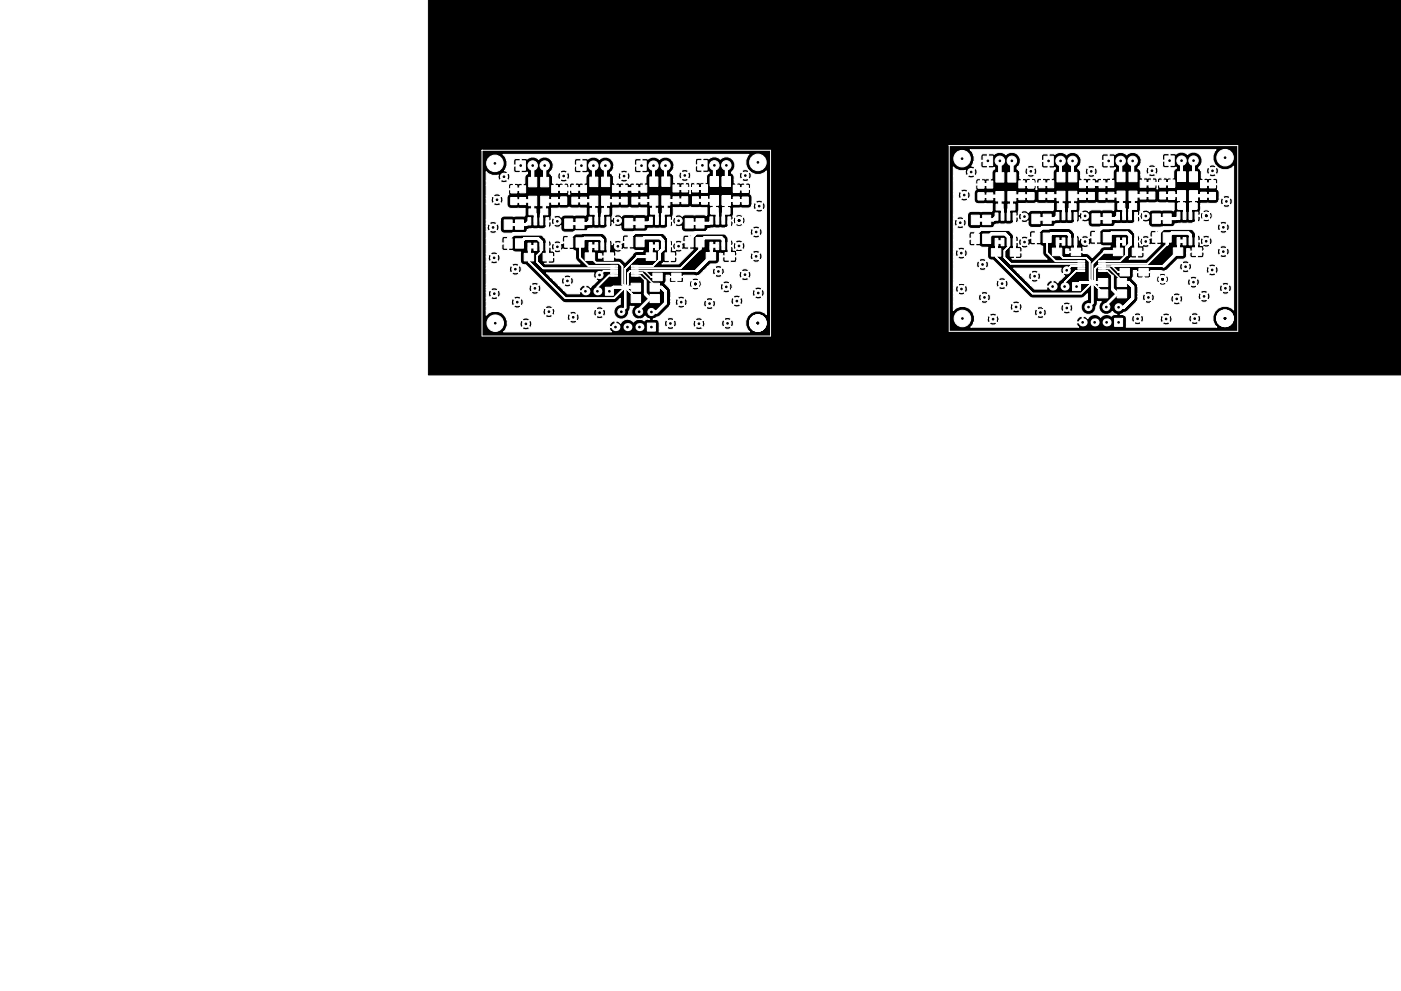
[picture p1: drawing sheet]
<svg xmlns="http://www.w3.org/2000/svg" width="297mm" height="210mm" viewBox="0 0 297 210" stroke-linecap="round" stroke-linejoin="round" font-family="sans-serif">
<path d="M90.8 -.1h206.3v79.6h-206.3z" fill="#000" stroke="#000" stroke-width=".21"/>
<path d="M102.2 31.9h61.2v39.4h-61.2zM201.3 30.9h61.1v39.4h-61.1z" fill="none" stroke="#fff" stroke-width=".21"/>
<path d="M227.4 59.9h1.7v1.7h-1.7z" fill="#fff" stroke="#fff" stroke-width=".21"/>
<g fill="#fff">
<circle cx="225.7" cy="60.8" r=".85"/>
<circle cx="223.2" cy="60.8" r=".85"/>
</g>
<path d="M236.3 67.5h1.7v1.7h-1.7z" fill="#fff" stroke="#fff" stroke-width=".21"/>
<g fill="#fff">
<circle cx="234.6" cy="68.4" r=".85"/>
<circle cx="232.1" cy="68.4" r=".85"/>
<circle cx="229.5" cy="68.4" r=".85"/>
</g>
<g fill="#fff" stroke="#fff" stroke-width=".21">
<path d="M211.2 43.3h1.5v1.3h-1.5z"/>
<path d="M213.7 43.3h1.5v1.3h-1.5z"/>
<path d="M224.2 43.2h1.5v1.3h-1.5z"/>
<path d="M226.7 43.2h1.5v1.3h-1.5z"/>
<path d="M220.3 40.8h1.2v1.5h-1.2z"/>
<path d="M220.3 38.3h1.2v1.5h-1.2z"/>
<path d="M222.2 40.8h1.2v1.5h-1.2z"/>
<path d="M222.2 38.3h1.2v1.5h-1.2z"/>
<path d="M243.6 40.7h1.3v1.5h-1.3z"/>
<path d="M243.6 38.2h1.3v1.5h-1.3z"/>
<path d="M241.7 40.7h1.3v1.5h-1.3z"/>
<path d="M241.7 38.2h1.3v1.5h-1.3z"/>
<path d="M237 43.2h1.5v1.2h-1.5z"/>
<path d="M239.5 43.2h1.5v1.2h-1.5z"/>
<path d="M233 40.8h1.3v1.5h-1.3z"/>
<path d="M233 38.3h1.3v1.5h-1.3z"/>
<path d="M234.9 40.8h1.3v1.5h-1.3z"/>
<path d="M234.9 38.3h1.3v1.5h-1.3z"/>
<path d="M256.4 40.8h1.3v1.5h-1.3z"/>
<path d="M256.4 38.3h1.3v1.5h-1.3z"/>
<path d="M254.5 40.8h1.3v1.5h-1.3z"/>
<path d="M254.5 38.3h1.3v1.5h-1.3z"/>
<path d="M249.8 43.1h1.5v1.3h-1.5z"/>
<path d="M252.3 43.1h1.5v1.3h-1.5z"/>
<path d="M245.9 40.7h1.2v1.5h-1.2z"/>
<path d="M245.9 38.2h1.2v1.5h-1.2z"/>
<path d="M247.8 40.8h1.2v1.5h-1.2z"/>
<path d="M247.8 38.3h1.2v1.5h-1.2z"/>
<path d="M208.5 33.1h2v2h-2z"/>
<path d="M221.3 33.1h2v2h-2z"/>
<path d="M234.1 33.1h2v2h-2z"/>
<path d="M247 33.1h2v2h-2z"/>
<path d="M236.1 52.6h2v1.6h-2z"/>
<path d="M240.1 52.6h2v1.6h-2z"/>
<path d="M205.9 45.7h1.7v2h-1.7z"/>
<path d="M205.9 49.7h1.7v2h-1.7z"/>
<path d="M218.8 45.4h1.7v2h-1.7z"/>
<path d="M218.8 49.4h1.7v2h-1.7z"/>
<path d="M211 45.2h.6v1.5h-.6z"/>
<path d="M212.3 45.2h.6v1.5h-.6z"/>
<path d="M213.5 45.2h.6v1.5h-.6z"/>
<path d="M214.8 45.2h.6v1.5h-.6z"/>
<path d="M214.8 50.6h.6v1.5h-.6z"/>
<path d="M213.5 50.6h.6v1.5h-.6z"/>
<path d="M212.3 50.6h.6v1.5h-.6z"/>
<path d="M211 50.6h.6v1.5h-.6z"/>
<path d="M223.9 45.1h.6v1.5h-.6z"/>
<path d="M225.2 45.1h.6v1.5h-.6z"/>
<path d="M226.5 45.1h.6v1.5h-.6z"/>
<path d="M227.7 45.1h.6v1.5h-.6z"/>
<path d="M227.7 50.5h.6v1.5h-.6z"/>
<path d="M226.5 50.5h.6v1.5h-.6z"/>
<path d="M225.2 50.5h.6v1.5h-.6z"/>
<path d="M223.9 50.5h.6v1.5h-.6z"/>
<path d="M236.9 59.1h2v1.7h-2z"/>
<path d="M232.9 59.1h2v1.7h-2z"/>
<path d="M236.9 61.5h2v1.7h-2z"/>
<path d="M232.9 61.5h2v1.7h-2z"/>
<path d="M231.5 45.3h1.7v2h-1.7z"/>
<path d="M231.5 49.3h1.7v2h-1.7z"/>
<path d="M244.3 45.4h1.7v2h-1.7z"/>
<path d="M244.3 49.4h1.7v2h-1.7z"/>
<path d="M208.3 45.7h1.7v2h-1.7z"/>
<path d="M208.3 49.7h1.7v2h-1.7z"/>
<path d="M221.2 45.4h1.7v2h-1.7z"/>
<path d="M221.2 49.4h1.7v2h-1.7z"/>
<path d="M233.9 45.3h1.7v2h-1.7z"/>
<path d="M233.9 49.3h1.7v2h-1.7z"/>
<path d="M246.6 45.4h1.7v2h-1.7z"/>
<path d="M246.6 49.4h1.7v2h-1.7z"/>
<path d="M213.7 36.6h1.7v2h-1.7z"/>
<path d="M213.7 40.6h1.7v2h-1.7z"/>
<path d="M211.1 36.6h1.7v2h-1.7z"/>
<path d="M211.1 40.6h1.7v2h-1.7z"/>
<path d="M226.6 36.6h1.7v2h-1.7z"/>
<path d="M226.6 40.6h1.7v2h-1.7z"/>
<path d="M224.1 36.6h1.7v2h-1.7z"/>
<path d="M224.1 40.6h1.7v2h-1.7z"/>
<path d="M239.4 36.5h1.7v2h-1.7z"/>
<path d="M239.4 40.5h1.7v2h-1.7z"/>
<path d="M252.2 36.5h1.7v2h-1.7z"/>
<path d="M252.2 40.5h1.7v2h-1.7z"/>
<path d="M249.7 36.5h1.7v2h-1.7z"/>
<path d="M249.7 40.5h1.7v2h-1.7z"/>
<path d="M236.8 36.5h1.7v2h-1.7z"/>
<path d="M236.8 40.5h1.7v2h-1.7z"/>
<path d="M249.6 45h.6v1.6h-.6z"/>
<path d="M250.8 45h.6v1.6h-.6z"/>
<path d="M252.1 45h.6v1.6h-.6z"/>
<path d="M253.4 45h.6v1.6h-.6z"/>
<path d="M253.4 50.4h.6v1.6h-.6z"/>
<path d="M252.1 50.4h.6v1.6h-.6z"/>
<path d="M250.8 50.4h.6v1.6h-.6z"/>
<path d="M249.6 50.4h.6v1.6h-.6z"/>
<path d="M236.8 45.1h.6v1.5h-.6z"/>
<path d="M238 45.1h.6v1.5h-.6z"/>
<path d="M239.3 45.1h.6v1.5h-.6z"/>
<path d="M240.6 45.1h.6v1.5h-.6z"/>
<path d="M240.6 50.5h.6v1.5h-.6z"/>
<path d="M239.3 50.5h.6v1.5h-.6z"/>
<path d="M238 50.5h.6v1.5h-.6z"/>
<path d="M236.8 50.5h.6v1.5h-.6z"/>
<path d="M217.9 40.8h1.3v1.5h-1.3z"/>
<path d="M217.9 38.3h1.3v1.5h-1.3z"/>
<path d="M210.2 52.8h2v1.6h-2z"/>
<path d="M214.2 52.8h2v1.6h-2z"/>
<path d="M223.1 52.6h2v1.6h-2z"/>
<path d="M227.1 52.6h2v1.6h-2z"/>
<path d="M228.9 40.8h1.2v1.5h-1.2z"/>
<path d="M228.9 38.3h1.2v1.5h-1.2z"/>
<path d="M209.2 40.9h1.3v1.5h-1.3z"/>
<path d="M209.2 38.4h1.3v1.5h-1.3z"/>
<path d="M207.4 40.9h1.2v1.5h-1.2z"/>
<path d="M207.4 38.4h1.2v1.5h-1.2z"/>
<path d="M216 40.9h1.3v1.5h-1.3z"/>
<path d="M216 38.4h1.3v1.5h-1.3z"/>
<path d="M230.8 40.8h1.2v1.5h-1.2z"/>
<path d="M230.8 38.3h1.2v1.5h-1.2z"/>
<path d="M248.8 52.6h2v1.6h-2z"/>
<path d="M252.8 52.6h2v1.6h-2z"/>
<path d="M241.5 56.9h2v1.6h-2z"/>
<path d="M237.5 56.9h2v1.6h-2z"/>
<path d="M228.5 57.3h1.5v.3h-1.5z"/>
<path d="M228.5 56.8h1.5v.3h-1.5z"/>
<path d="M228.5 56.3h1.5v.3h-1.5z"/>
<path d="M228.5 55.8h1.5v.3h-1.5z"/>
<path d="M228.5 55.3h1.5v.3h-1.5z"/>
<path d="M232.9 55.3h1.5v.3h-1.5z"/>
<path d="M232.9 55.8h1.5v.3h-1.5z"/>
<path d="M232.9 56.3h1.5v.3h-1.5z"/>
<path d="M232.9 56.8h1.5v.3h-1.5z"/>
<path d="M232.9 57.3h1.5v.3h-1.5z"/>
<path d="M129.5 58.3h1.4v.3h-1.4z"/>
<path d="M129.5 57.8h1.4v.3h-1.4z"/>
<path d="M129.5 57.3h1.4v.3h-1.4z"/>
<path d="M129.5 56.8h1.4v.3h-1.4z"/>
<path d="M129.5 56.3h1.4v.3h-1.4z"/>
<path d="M133.9 56.3h1.4v.3h-1.4z"/>
<path d="M133.9 56.8h1.4v.3h-1.4z"/>
<path d="M133.9 57.3h1.4v.3h-1.4z"/>
<path d="M133.9 57.8h1.4v.3h-1.4z"/>
<path d="M133.9 58.3h1.4v.3h-1.4z"/>
<path d="M142.4 57.9h2v1.6h-2z"/>
<path d="M138.4 57.9h2v1.6h-2z"/>
<path d="M150.7 44.1h1.5v1.3h-1.5z"/>
<path d="M153.2 44.1h1.5v1.3h-1.5z"/>
<path d="M148.7 41.8h1.3v1.5h-1.3z"/>
<path d="M148.7 39.3h1.3v1.5h-1.3z"/>
<path d="M153.1 37.5h1.7v2h-1.7z"/>
<path d="M153.1 41.5h1.7v2h-1.7z"/>
<path d="M118.9 41.8h1.2v1.5h-1.2z"/>
<path d="M118.9 39.3h1.2v1.5h-1.2z"/>
<path d="M150.6 37.5h1.7v2h-1.7z"/>
<path d="M150.6 41.5h1.7v2h-1.7z"/>
<path d="M149.7 53.6h2v1.6h-2z"/>
<path d="M153.7 53.6h2v1.6h-2z"/>
<path d="M131.7 41.8h1.3v1.5h-1.3z"/>
<path d="M131.7 39.3h1.3v1.5h-1.3z"/>
<path d="M108.3 41.9h1.3v1.5h-1.3z"/>
<path d="M108.3 39.4h1.3v1.5h-1.3z"/>
<path d="M117 41.9h1.2v1.5h-1.2z"/>
<path d="M117 39.4h1.2v1.5h-1.2z"/>
<path d="M110.2 41.9h1.2v1.5h-1.2z"/>
<path d="M110.2 39.4h1.2v1.5h-1.2z"/>
<path d="M129.8 41.8h1.3v1.5h-1.3z"/>
<path d="M129.8 39.3h1.3v1.5h-1.3z"/>
<path d="M157.4 41.8h1.2v1.5h-1.2z"/>
<path d="M157.4 39.3h1.2v1.5h-1.2z"/>
<path d="M155.5 41.8h1.2v1.5h-1.2z"/>
<path d="M155.5 39.3h1.2v1.5h-1.2z"/>
<path d="M124.1 53.6h2v1.6h-2z"/>
<path d="M128.1 53.6h2v1.6h-2z"/>
<path d="M111.1 53.8h2v1.6h-2z"/>
<path d="M115.1 53.8h2v1.6h-2z"/>
<path d="M137.7 46.1h.6v1.5h-.6z"/>
<path d="M139 46.1h.6v1.5h-.6z"/>
<path d="M140.2 46.1h.6v1.5h-.6z"/>
<path d="M141.5 46.1h.6v1.5h-.6z"/>
<path d="M141.5 51.5h.6v1.5h-.6z"/>
<path d="M140.2 51.5h.6v1.5h-.6z"/>
<path d="M139 51.5h.6v1.5h-.6z"/>
<path d="M137.7 51.5h.6v1.5h-.6z"/>
<path d="M150.5 46h.6v1.6h-.6z"/>
<path d="M151.8 46h.6v1.6h-.6z"/>
<path d="M153.1 46h.6v1.6h-.6z"/>
<path d="M154.3 46h.6v1.6h-.6z"/>
<path d="M154.3 51.4h.6v1.6h-.6z"/>
<path d="M153.1 51.4h.6v1.6h-.6z"/>
<path d="M151.8 51.4h.6v1.6h-.6z"/>
<path d="M150.5 51.4h.6v1.6h-.6z"/>
<path d="M137.8 37.5h1.7v2h-1.7z"/>
<path d="M137.8 41.5h1.7v2h-1.7z"/>
<path d="M140.3 37.5h1.7v2h-1.7z"/>
<path d="M140.3 41.5h1.7v2h-1.7z"/>
<path d="M125.1 37.6h1.7v2h-1.7z"/>
<path d="M125.1 41.6h1.7v2h-1.7z"/>
<path d="M127.6 37.6h1.7v2h-1.7z"/>
<path d="M127.6 41.6h1.7v2h-1.7z"/>
<path d="M112.1 37.6h1.7v2h-1.7z"/>
<path d="M112.1 41.6h1.7v2h-1.7z"/>
<path d="M114.6 37.6h1.7v2h-1.7z"/>
<path d="M114.6 41.6h1.7v2h-1.7z"/>
<path d="M147.6 46.4h1.7v2h-1.7z"/>
<path d="M147.6 50.4h1.7v2h-1.7z"/>
<path d="M134.9 46.3h1.7v2h-1.7z"/>
<path d="M134.9 50.3h1.7v2h-1.7z"/>
<path d="M122.1 46.4h1.7v2h-1.7z"/>
<path d="M122.1 50.4h1.7v2h-1.7z"/>
<path d="M109.3 46.7h1.7v2h-1.7z"/>
<path d="M109.3 50.7h1.7v2h-1.7z"/>
<path d="M145.3 46.4h1.7v2h-1.7z"/>
<path d="M145.3 50.4h1.7v2h-1.7z"/>
<path d="M132.5 46.3h1.7v2h-1.7z"/>
<path d="M132.5 50.3h1.7v2h-1.7z"/>
<path d="M137.8 62.5h2v1.7h-2z"/>
<path d="M133.8 62.5h2v1.7h-2z"/>
<path d="M137.8 60.1h2v1.7h-2z"/>
<path d="M133.8 60.1h2v1.7h-2z"/>
<path d="M124.9 46.1h.6v1.5h-.6z"/>
<path d="M126.1 46.1h.6v1.5h-.6z"/>
<path d="M127.4 46.1h.6v1.5h-.6z"/>
<path d="M128.7 46.1h.6v1.5h-.6z"/>
<path d="M128.7 51.5h.6v1.5h-.6z"/>
<path d="M127.4 51.5h.6v1.5h-.6z"/>
<path d="M126.1 51.5h.6v1.5h-.6z"/>
<path d="M124.9 51.5h.6v1.5h-.6z"/>
<path d="M111.9 46.2h.6v1.5h-.6z"/>
<path d="M113.2 46.2h.6v1.5h-.6z"/>
<path d="M114.5 46.2h.6v1.5h-.6z"/>
<path d="M115.7 46.2h.6v1.5h-.6z"/>
<path d="M115.7 51.6h.6v1.5h-.6z"/>
<path d="M114.5 51.6h.6v1.5h-.6z"/>
<path d="M113.2 51.6h.6v1.5h-.6z"/>
<path d="M111.9 51.6h.6v1.5h-.6z"/>
<path d="M119.7 46.4h1.7v2h-1.7z"/>
<path d="M119.7 50.4h1.7v2h-1.7z"/>
<path d="M106.9 46.7h1.7v2h-1.7z"/>
<path d="M106.9 50.7h1.7v2h-1.7z"/>
<path d="M137 53.6h2v1.6h-2z"/>
<path d="M141 53.6h2v1.6h-2z"/>
<path d="M147.9 34.1h2v2h-2z"/>
<path d="M135 34.1h2v2h-2z"/>
<path d="M122.3 34.1h2v2h-2z"/>
<path d="M109.4 34.1h2v2h-2z"/>
<path d="M146.8 41.7h1.3v1.5h-1.3z"/>
<path d="M146.8 39.2h1.3v1.5h-1.3z"/>
<path d="M135.9 41.8h1.2v1.5h-1.2z"/>
<path d="M135.9 39.3h1.2v1.5h-1.2z"/>
<path d="M134 41.8h1.2v1.5h-1.2z"/>
<path d="M134 39.3h1.2v1.5h-1.2z"/>
<path d="M137.9 44.2h1.5v1.2h-1.5z"/>
<path d="M140.4 44.2h1.5v1.2h-1.5z"/>
<path d="M142.7 41.7h1.2v1.5h-1.2z"/>
<path d="M142.7 39.2h1.2v1.5h-1.2z"/>
<path d="M144.6 41.7h1.2v1.5h-1.2z"/>
<path d="M144.6 39.2h1.2v1.5h-1.2z"/>
<path d="M123.1 41.8h1.3v1.5h-1.3z"/>
<path d="M123.1 39.3h1.3v1.5h-1.3z"/>
<path d="M121.2 41.8h1.3v1.5h-1.3z"/>
<path d="M121.2 39.3h1.3v1.5h-1.3z"/>
<path d="M125.1 44.2h1.5v1.3h-1.5z"/>
<path d="M127.6 44.2h1.5v1.3h-1.5z"/>
<path d="M112.1 44.3h1.5v1.3h-1.5z"/>
<path d="M114.6 44.3h1.5v1.3h-1.5z"/>
<path d="M137.3 68.5h1.7v1.7h-1.7z"/>
<circle cx="259.7" cy="67.5" r="1.75"/>
<circle cx="212" cy="34.1" r="1"/>
<circle cx="214.5" cy="34.1" r="1"/>
<circle cx="224.9" cy="34.1" r="1"/>
<circle cx="227.4" cy="34.1" r="1"/>
<circle cx="237.6" cy="34.1" r="1"/>
<circle cx="240.1" cy="34.1" r="1"/>
<circle cx="250.5" cy="34.1" r="1"/>
<circle cx="253.1" cy="34.1" r="1"/>
<circle cx="226.2" cy="57.3" r=".75"/>
<circle cx="230.1" cy="51.3" r=".75"/>
<circle cx="242.9" cy="45.8" r=".75"/>
<circle cx="255.8" cy="45.8" r=".75"/>
<circle cx="255.7" cy="51.2" r=".75"/>
<circle cx="230.1" cy="45.8" r=".75"/>
<circle cx="242.9" cy="51.2" r=".75"/>
<circle cx="203.8" cy="53.7" r=".75"/>
<circle cx="257.1" cy="36.2" r=".75"/>
<circle cx="244.2" cy="36.2" r=".75"/>
<circle cx="231.4" cy="36.4" r=".75"/>
<circle cx="218.6" cy="36.3" r=".75"/>
<circle cx="205.9" cy="36.5" r=".75"/>
<circle cx="219.4" cy="58.6" r=".75"/>
<circle cx="215.4" cy="65.1" r=".75"/>
<circle cx="212.5" cy="60.2" r=".75"/>
<circle cx="208.3" cy="56.1" r=".75"/>
<circle cx="203.9" cy="61.3" r=".75"/>
<circle cx="208.7" cy="63.1" r=".75"/>
<circle cx="246.5" cy="59.3" r=".75"/>
<circle cx="251.4" cy="56.6" r=".75"/>
<circle cx="257" cy="57.3" r=".75"/>
<circle cx="204.4" cy="41.4" r=".75"/>
<circle cx="203.6" cy="47.3" r=".75"/>
<circle cx="253.3" cy="67.6" r=".75"/>
<circle cx="255.3" cy="62.9" r=".75"/>
<circle cx="259.8" cy="61.2" r=".75"/>
<circle cx="249.5" cy="63.4" r=".75"/>
<circle cx="259.4" cy="48.2" r=".75"/>
<circle cx="260" cy="42.7" r=".75"/>
<circle cx="259.7" cy="33.5" r="1.75"/>
<circle cx="204" cy="33.7" r="1.75"/>
<circle cx="253" cy="59.9" r=".75"/>
<circle cx="259.4" cy="53.4" r=".75"/>
<circle cx="243.5" cy="63.1" r=".75"/>
<circle cx="241.2" cy="67.6" r=".75"/>
<circle cx="210.6" cy="67.7" r=".75"/>
<circle cx="217.2" cy="46" r=".75"/>
<circle cx="217.2" cy="51.4" r=".75"/>
<circle cx="204.1" cy="67.6" r="1.75"/>
<circle cx="220.6" cy="66.3" r=".75"/>
<circle cx="226.2" cy="65.3" r=".75"/>
<circle cx="247.2" cy="67.7" r=".75"/>
<circle cx="230.8" cy="65.1" r=".75"/>
<circle cx="234.6" cy="65.1" r=".75"/>
<circle cx="237.2" cy="65.2" r=".75"/>
<circle cx="138.1" cy="66.2" r=".75"/>
<circle cx="160.7" cy="68.5" r="1.75"/>
<circle cx="135.5" cy="66.1" r=".75"/>
<circle cx="156.7" cy="46.8" r=".75"/>
<circle cx="147.4" cy="60.3" r=".75"/>
<circle cx="131.7" cy="66.1" r=".75"/>
<circle cx="148.2" cy="68.7" r=".75"/>
<circle cx="127.1" cy="66.3" r=".75"/>
<circle cx="121.5" cy="67.3" r=".75"/>
<circle cx="105" cy="68.6" r="1.75"/>
<circle cx="118.2" cy="52.4" r=".75"/>
<circle cx="118.2" cy="47" r=".75"/>
<circle cx="111.5" cy="68.7" r=".75"/>
<circle cx="142.1" cy="68.6" r=".75"/>
<circle cx="144.4" cy="64.1" r=".75"/>
<circle cx="160.3" cy="54.4" r=".75"/>
<circle cx="154" cy="60.9" r=".75"/>
<circle cx="104.9" cy="34.7" r="1.75"/>
<circle cx="160.7" cy="34.5" r="1.75"/>
<circle cx="161" cy="43.7" r=".75"/>
<circle cx="160.3" cy="49.2" r=".75"/>
<circle cx="150.4" cy="64.4" r=".75"/>
<circle cx="160.8" cy="62.2" r=".75"/>
<circle cx="156.2" cy="63.9" r=".75"/>
<circle cx="154.3" cy="68.6" r=".75"/>
<circle cx="104.5" cy="48.3" r=".75"/>
<circle cx="105.4" cy="42.4" r=".75"/>
<circle cx="158" cy="58.3" r=".75"/>
<circle cx="152.3" cy="57.6" r=".75"/>
<circle cx="109.7" cy="64.1" r=".75"/>
<circle cx="104.8" cy="62.3" r=".75"/>
<circle cx="109.3" cy="57.1" r=".75"/>
<circle cx="113.4" cy="61.2" r=".75"/>
<circle cx="116.4" cy="66.1" r=".75"/>
<circle cx="120.3" cy="59.6" r=".75"/>
<circle cx="106.9" cy="37.5" r=".75"/>
<circle cx="119.5" cy="37.3" r=".75"/>
<circle cx="132.3" cy="37.4" r=".75"/>
<circle cx="145.2" cy="37.2" r=".75"/>
<circle cx="158" cy="37.2" r=".75"/>
<circle cx="104.8" cy="54.7" r=".75"/>
<circle cx="143.9" cy="52.2" r=".75"/>
<circle cx="131" cy="46.8" r=".75"/>
<circle cx="156.7" cy="52.2" r=".75"/>
<circle cx="143.9" cy="46.8" r=".75"/>
<circle cx="131" cy="52.3" r=".75"/>
<circle cx="127.1" cy="58.3" r=".75"/>
<circle cx="151.5" cy="35.1" r="1"/>
<circle cx="154" cy="35.1" r="1"/>
<circle cx="138.6" cy="35.1" r="1"/>
<circle cx="141.1" cy="35.1" r="1"/>
<circle cx="125.8" cy="35.1" r="1"/>
<circle cx="128.4" cy="35.1" r="1"/>
<circle cx="112.9" cy="35.1" r="1"/>
<circle cx="115.5" cy="35.1" r="1"/>
</g>
<g fill="#fff">
<circle cx="135.6" cy="69.4" r=".85"/>
<circle cx="133" cy="69.4" r=".85"/>
<circle cx="130.5" cy="69.4" r=".85"/>
</g>
<path d="M128.4 60.9h1.7v1.7h-1.7z" fill="#fff" stroke="#fff" stroke-width=".21"/>
<g fill="#fff">
<circle cx="126.7" cy="61.8" r=".85"/>
<circle cx="124.1" cy="61.8" r=".85"/>
</g>
<g fill="none" stroke="#fff" stroke-width=".3">
<path d="M112.8 38.2l-.1 .1M115.3 38.2v.1M125.8 38.1h.1M128.4 38.1h.1M138.6 38.1h-.1M141.1 38.1h.1M149.3 40h.1M151.5 38l-.1 .1M154 38l-.1 .1M211.8 37.2v.1M214.4 37.2v.1M216.7 39.1h-.1"/>
<path d="M224.9 37.1h.1M227.4 37.1h.1M235.6 39l-.1 .1M237.6 37.1h.1M240.1 37.1h.1M248.4 39h.1M250.5 37v.1M253.1 37l-.1 .1M257 39.1h.1M107.7 50.8v.9M112.2 54.5l-.1 1 7.8 7.8h10.3l2.4-2.4M114.8 52.4v.9l-.9 .9v1.4l1.3 1.3h15"/>
<path d="M116 54.5l.1 .1M117.6 40.1h.1M120.6 50.6v.8M123 51.3v3.3l1.8 1.8h5.4M125.1 54.4v.3M125.1 54.4l1.3 1.3h4.8l.8 .8v3.8l2.8 3M125.2 54.3l-.1 .1M129 54.3l.1 .1M130.2 57.4h-2.2l-.9 .9M130.2 58.4h-1.1l-2.4 2.5v1M133.3 50.5v.8M134.6 57.9h1.6l2.6 2.6v.4"/>
<path d="M134.6 58.4h1.1l1.1 1.1M135.1 54.4l-2.5 2.6v3.9M136.5 40v.1M136.7 57.4l1.3 1.3h1.4M138 54.4h.1M138 54.4l-.1 .1M139.8 55l-1.4 1.4h-3.8M140.5 52.2v.6M141.8 54.2l.2 .2M146.1 50.7v.7M147.7 57.4h-14l-.6 .6v2.4l-.5 .5M148.4 52.8l-4.1 4.1h-9.7"/>
<path d="M148.9 46.9l-.5 .5M150.8 54.3l-.1 .1M150.8 46.8l-.5 .6M154.6 54.3l.1 .1M154.6 46.8h.1M158 40.1h.1M206.8 49.8v.9M211.3 53.5l-.1 1 7.8 7.8h10.2l3-2.9v-2.4l.5-.6h14M213.8 51.4v.9l-.8 .9v1.4l1.3 1.3h15M215.1 53.5l.1 .1M219.6 49.6v.8M222 50.3v3.3l1.8 1.8h5.5"/>
<path d="M224.1 53.4l1.3 1.3h4.9l.7 .8v3.8l2.9 3M224.1 53.4v.3M224.2 53.3l-.1 .1M228 53.3l.1 .1M229.3 56.4h-2.2l-.9 .9M229.3 57.4h-1.1l-2.5 2.5v1M231.6 59.9h.1M232.4 49.5v.8M233.7 57.4h1.1l1.1 1.1M233.7 56.9h1.6l2.6 2.6v.4M234.2 53.4l-2.6 2.6v3.9M235.8 56.4l1.3 1.3h1.4"/>
<path d="M237.1 53.4h.1M237.1 53.4l-.1 .1M238.9 54l-1.4 1.4h-3.8M239.6 51.2v.6M240.9 53.2l.2 .2M245.2 49.7v.7M247.5 51.8l-4.2 4.1h-9.6M248 45.9l-.5 .5M249.9 53.3l-.1 .1M249.9 45.8l-.5 .6M253.7 53.3l.1 .1M253.7 45.8h.1"/>
<path d="M132.6 60.9h.1M137.8 63.3h1M236.9 62.3h1"/>
</g>
<g fill="none" stroke="#fff" stroke-width=".6">
<path d="M108.9 39.6v.6h1.9M112.9 35.1v3.5M115.5 35.1v3.5M125.8 35.1l.1 3.5M128.4 35.1v3.5M138.6 35.1v3.4M141.1 35.1l.1 3.4M143.3 40h6M145.2 40h.1M151.5 35.1v3.4M154 35.1v3.4M154 38.5h.1"/>
<path d="M208 38.6v.6h1.9M212 34.1v3.5M214.5 34.1v3.5M218.6 39.1h.1M222.8 39.1h-6.1M224.9 34.1l.1 3.5M227.4 34.1l.1 3.5M229.5 39.1h6M231.4 39v.1M237.6 34.1l.1 3.4M240.1 34.1l.1 3.4M242.4 39h6"/>
<path d="M244.2 39h.1M250.5 34.1v3.4M253.1 34.1v3.4M253.1 37.5h-.1M255.2 39.1h1.8M257.1 39.1h.1M108.9 42.7l4-.1v2.3l.6 .7v1.4M110.1 51.7l1.1-1.1h2.8l.8 .7v1.1M110.7 42.7v.1M112.2 47l-.7 .7h-3.8M113.5 52.4h-1.3v2.1M115.5 42.6l-.1 2.3-.6 .7v1.4"/>
<path d="M115.5 42.6h.1M116 47v7.5M116 52.4h.1M116 49.6h-7.1l-1.2 1.2M117.6 42.6h.1M119.5 42.6h-4M119.5 40.1h.1M121.9 40.1h.1M121.9 42.6h4v2.2l.5 .6v1.4M123 51.4l.9-.9h3.4l.4 .4v1.3M123.7 40.1h-6.1M125.2 46.8l-.6 .6h-4"/>
<path d="M126.4 52.2h-1.2v2.1M129 46.8v7.5M129 49.2h-7l-1.4 1.4M129.1 54.4h.1M130.5 40.1h6M132.3 40l.1 .1M132.4 42.6h-4v2.2l-.7 .7v1.3M133.3 51.3v.1M134.6 42.6l4-.1v2.3l.7 .6v1.4M135.7 51.3l.9-.9h3.4l.5 .6v1.2M136.5 42.5v.1M136.8 59.5v2.8l1 1"/>
<path d="M138 46.8l-.5 .5h-4.2M139.3 52.2h-1.3v2.2h-2.9M140.5 52.8l-.7 .7v1.5M141.8 46.8v7.4M141.8 49.3h-7.2l-1.3 1.2M145.2 42.5h-4v2.3l-.7 .6v1.4M146.1 51.4l-.1 .1M146.1 47.4h4.2M147.5 42.5h.1M147.5 42.5h4v2.2l.6 .7v1.4M150.7 54.4l-3 3M152.1 52.2h-1.3v2.1"/>
<path d="M153.4 52.2v-1.3l-.5-.5h-3.5l-1 1v1.4M154.6 46.8v7.5M154.6 49.4h-7l-1.5 1.5M156.1 40.1h1.9M158 42.6l-4-.1v2.2l-.6 .5v1.6M158 42.6h.1M158 40.1h.1M208 41.7l4-.1-.1 2.3 .7 .7v1.4M209.2 50.7l1-1.1h2.9l.7 .7v1.1M209.8 41.7v.1M211.3 46l-.7 .7h-3.8M212.6 51.4h-1.3v2.1"/>
<path d="M215.1 46v7.5M215.1 51.4h.1M215.1 48.6h-7.2l-1.1 1.2M216.7 41.6h-.1M218.6 41.6h-4l-.2 2.3-.6 .7v1.4M220.9 41.6h4.1l-.1 2.2 .6 .6v1.4M222 50.4l.9-.9h3.5l.4 .4v1.3M224.2 45.8l-.6 .6h-4M225.5 51.2h-1.3v2.1M228 45.8v7.5M228 48.2h-7l-1.4 1.4M228.2 53.4h-.1"/>
<path d="M231.4 41.6h-3.9l-.1 2.2-.6 .7v1.3M232.4 50.3l-.1 .1M233.6 41.6l4.1-.1v2.3l.6 .6v1.4M233.9 59.9h-4.8l-.8 1M234.8 50.3l.9-.9h3.3l.6 .6v1.2M235.9 58.5v2.8l1 1M237.1 45.8l-.5 .5h-4.2M237.9 59.9h1.4l.9 .9v2.5l-1.9 1.9h-1.1M238.3 51.2h-1.2v2.2h-2.9M239.6 51.8l-.7 .7v1.5M240.9 45.8v7.4M240.9 48.3h-7.3l-1.2 1.2"/>
<path d="M244.2 41.5h-4v2.3l-.6 .6v1.4M245.2 50.4l-.1 .1M245.2 46.4h4.2M246.5 41.5h.1M246.5 41.5h4v2.2l.6 .7v1.4M249.8 53.4l-3.1 3M251.1 51.2h-1.2v2.1M252.4 51.2v-1.3l-.4-.5h-3.6l-.9 1v1.4M253.7 45.8v7.5M253.7 48.4h-7l-1.5 1.5M257.1 41.6l-4.1-.1v2.2l-.6 .5v1.6M134.8 60.9h-4.8l-.8 1"/>
<path d="M137.8 63.3h1M137.8 63.3l-2.3 2.3v.5M138.8 60.9h1.4l.9 .9v2.5l-1.9 1.9h-1.1M236.9 62.3h1M236.9 62.3l-2.3 2.3v.5"/>
</g>
<path d="M231.6 59.9v4.4l-.8 .8h.3M127.1 66.3h.3M132.6 60.9v4.4l-.9 .8h.3M135.5 66.1l.1 .1M226.2 65.3h.3M234.6 65.1v.1" fill="none" stroke="#fff" stroke-width=".5"/>
<g fill="#fff" stroke="#fff" stroke-width=".21">
<path d="M106.6 32.8h52.2l-.3 .2a2.57 2.57 0 0 0 .5 3.5 2.57 2.57 0 0 0 3.5-.2v30.5l-.4-.4a2.57 2.57 0 0 0-3.5 .5 2.57 2.57 0 0 0 .3 3.5h-19.2l.1-.9h1.6a.89 .89 0 0 0 1.5 .1h4.6v.2a.95 .95 0 0 0 1.4-.2l4.6-.1a.88 .88 0 0 0 1.5 0l-.7-.8-.8 .8h-4.6l-.7-.7-.7 .8h-4.6l-.8-.8-.7 .7h-1.6v-1.1h1.1v.5l.2 .4 .2 .1 .7-.8h.3l.7 .8 .2-.1 .2-.8h3.5l.2 .8 .2 .1 .8-.7h.2l.8 .7 .2-.1 .2-.4-.1-.5h3.6v.5l.2 .4h.2l.7-.7h.3l.7 .7h.2a.95 .95 0 0 0-.2-1.4l-.7 .7h-.3l-.7-.7h-.2l-.2 .5h-3.6l-.1-.4-.2-.1-.8 .8h-.2l-.8-.8-.2 .1-.2 .5h-3.5l-.2-.5-.2-.1-.7 .7h-.3l-.7-.7-.2 .1-.2 .4h-1.1a.75 .75 0 0 0-.7-.6h2.3l.7 .7 .7-.7h4.7l.7 .7 .7-.8h4.6l.8 .8 .7-.8a.88 .88 0 0 0-1.5 0h-4.6v-.1a.95 .95 0 0 0-1.4 .2h-4.6a.88 .88 0 0 0-1.5 0l-2.9-.1 1.5-.7 1.9-2h1.8l.1 .2 .4 .2 5.5-.1a.88 .88 0 0 0 1.5 0l-.8-.7-.7 .7h-4.9l.4-.3-.8-.8-.7 .8h-1.8l.2-.3 .1-.8h1v.5l.1 .4h.3l.7-.7h.3l.7 .7h.2l.2-.6h3.5v.5l.2 .4 .2 .1 .7-.8h.3l.7 .8 .2-.1 .1-.3h3.9a.88 .88 0 0 0 1.5 0l-.8-.8-.7 .8h-3.9l.1-.7-.2-.4h-.2l-.7 .7h-.3l-.7-.7h-.2l-.2 .5h-3.5l-.1-.7h4.1l.7 .8 .6-.6h4l.1 .8 .3 .1 .7-.7h.3l.7 .7 .2-.1a.95 .95 0 0 0-.2-1.4l-.7 .8h-.3l-.7-.8-.3 .1-.1 .5h-4l.2-.2-.1-.2a.95 .95 0 0 0-1.4 .2h-4.1l-.3-.1-.7 .7h-.3l-.7-.7h-.3l-.1 .5h-1v-.7h1.5l.7 .8 .8-.8-.2-.2h10.5l.7 .7 .7-.7h3.1l.1 .3a.95 .95 0 0 0 1.4-.3l-.7-.7-.8 .7h-3a.88 .88 0 0 0-1.5 0h-10.5l-.4-.2-.5 .1-.3 .1-.1 .2h-1.5v-1.5h11l.1 .3 .5 .1 .8-.1h4.9l.2 .8 .2 .1 .7-.7h.3l.7 .7a.88 .88 0 0 0 0-1.5l-.7 .8h-.3l-.7-.8-.2 .1-.2 .5h-4.9l.1-.3-.7-.7-.8 .7h-11l-.3-.6h4.8l.1 .2a.95 .95 0 0 0 1.4-.2l-.8-.7-.7 .7h-4.8l-.9-1h5.2v.5l.1 .3 .3 .1 .7-.7h.3l.7 .7 .3-.3h4.1v.5l.2 .3 .2 .1 .7-.7h.3l.8 .7 .3-.3h4.8l.8 .7 .7-.7-.1-.2a.95 .95 0 0 0-1.4 .2h-4.8v-.7l-.1-.4-.2-.1-.8 .8h-.3l-.7-.8-.2 .1-.2 .5h-4.1l.1-.7h4.5l.8 .7 .7-.7a.88 .88 0 0 0-1.5 0h-4.5l-.2-.4-.2-.1-.7 .8h-.3l-.7-.8-.3 .1-.1 .5h-5.2l.2-1.1h.7v.6l.2 .4h1.1l.1-.1v-1.1h.2v1.1l.1 .1h1.1l.2-.6h1.8l.7 .7 .8-.7-.1-.2h9.1l.1 .2a.95 .95 0 0 0 1.4-.2l-.7-.8-.8 .8h-9.1l-.5-.2h-.5l-.3 .2-.1 .2h-1.8l-.1-.6-3.6 .2v-.6h.7l.1 .2h2.8l.1-.2h2.2l.6 .1h3.9v.2a.95 .95 0 0 0 1.5-.2l-.8-.8-.7 .8h-3.6l1.3-1.1h1.8v.5l.1 .4h.2l.8-.7h.3l.7 .7 .3-.2h3.2l.2 .8 .2 .1 .7-.7h.3l.7 .7a.88 .88 0 0 0 0-1.5l-.7 .8h-.3l-.7-.8-.2 .1-.2 .5h-3.2l.1-.7h3.6l.8 .7 .7-.7-.1-.2a.95 .95 0 0 0-1.4 .2h-3.6l-.2-.5h-.2l-.7 .7h-.3l-.8-.7h-.2l-.1 .5h-1.8l.6-.7h1.7l.7 .8 .8-.8a.88 .88 0 0 0-1.5 0h-1.7l.8-.7 1.3-.1a1.08 1.08 0 0 0 .5-1.3h.7v.7l.4 .4h.9l.1-.1v-1.1h.2v1.1l.1 .1h.9l.4-.4h3.4v.2a.95 .95 0 0 0 1.5-.2l-.8-.8-.7 .8h-3.4l-.1-.8-3.6 .1v-.9l.7 .1 .1 .5h1.3l-.1-2h.2l.1 2 4.3-.1 .1 .9h.2l.8-.7h.3l.7 .7h.2a.95 .95 0 0 0-.2-1.5l-.7 .8h-.3l-.8-.8-.2 .1-.1 .5h-2.9v-.7h3.4l.7 .7 .8-.7-.1-.2a.95 .95 0 0 0-1.4 .2h-3.4v-.2l.8 .1 .3-.1 .1-.2-.7-.8-.7 .8h-.6l-.1-.8h-.8v-1.3h.2v1.1l.7-.1 .2 .9h.2l.7-.7h.3l.8 .7a.88 .88 0 0 0 0-1.5l-.8 .8h-.3l-.7-.8-.2 .1-.2 .5v-.7h.5l.8 .7 .7-.7a.88 .88 0 0 0-1.5 0h-.5v-.2a.38 .38 0 0 0-.7-.1h-.2l-.4-.9h5.5l.1 .2a.95 .95 0 0 0 1.4-.2l-.8-.7-.7 .7h-5.5l-.8-.7-.4-.1h-3.5l-.7 .3h-1.1l-.7 .3h-.6l-.1 .1v2.8l.8 .1-3.1 3.1h-3.6l.4-.4 1.1 .1 .1-.1v-1.1h.2v1.1l.1 .1h1.1l.2-.4-.1-.8h-1.5v-.2h1.5l.1-.1v-.8a.86 .86 0 0 0 1.1-.3l-.7-.7-.8 .8-.5-.1-.1-.8h-.8v-1.2h.2v1l.7-.1 .2 .9 .2 .1 .7-.8h.3l.8 .8 .2-.2 .9 .1 .1-.1v-1.3h-1.2l-.8 .7h-.3l-.7-.7-.2 .1-.2 .4v-.6h.5l.8 .7 .7-.7a.88 .88 0 0 0-1.5 0h-.5l-.1-.2a.38 .38 0 0 0-.6-.1l-.3-.1-.3-.7h3.5v.9l.1 .1h1.1v-1.3l-.8-.1-.4 .4h-3.5l-.6-.6-.7-.4h-3.4l-.6 .2-1.4 .1-.4 .2h-.7l-.1 .2v2.7l.8 .1 .7 .4h1.5l-.1 .1-1.6 .1-2.2 2.3a1.77 1.77 0 0 0-1.9-.9l-.2-.3h-2.7l-.1 .3h-.7v-1h.2h.5l.1 .5h1.3l-.1-3.2h.2l.1 3.2h1.2l.2-.1-.1-.8a.88 .88 0 0 0 1.2-.3l-.9-.8h.3l.8 .7 .3-.3 .9 .1 .1-.1v-1.3l-1.3 .1-.8 .8h-.2l-.8-.8-.2 .1-.1 .4v-.6h.5l.7 .7 .7-.7v-.2a.95 .95 0 0 0-1.4 .2h-.5l-.4-.4-.5 .1-.4-.9h3.5v.9l.1 .1h1.1v-1.2l-.8-.2-.4 .4h-3.5l-.8-.7-.4-.1h-3.4l-.6 .2-1.5 .1-.3 .2h-.7l-.1 .2v2.7l.8 .1 .5 .3 .1 1.8 .9 1h-7.4l-.1-.1 .5-.2v-1h.2v1l.2 .2h.8l.4-.4-.1-.8h-1.5l-.1-2.2h.2l.1 2h1.3l.1-.2v-.8l.9 .1 .3-.1 .1-.3-.7-.7-.8 .7 .1 .2-.7-.1v-.7l-.1-.1h-.8v-1.3h.2v1.1l.8-.1 .2 .8 .2 .1 .7-.7h.3l.8 .7 .3-.3 .2 .1h.7l.2-.1v-1.3l-1.4 .1-.8 .8h-.3l-.7-.8-.5 .6v-.7h.6l.8 .7 .7-.7-.1-.2a.95 .95 0 0 0-1.4 .2h-.6l-.4-.4-.5 .1-.6-.9h3.9v.9l.1 .1h1.2v-1.2l-.9-.2-.4 .4h-3.9l-.8-.7-3.3-.1-.8 .3h-1.1l-.6 .4h-.7l-.2 .1v2.7l.9 .2 .6 .3h1.1v2.2a.99 .99 0 0 0 1.1 .5l8 8h10.7l.7-.2 .6-.7v1.3a1.57 1.57 0 0 0-1.3 1.7 1.57 1.57 0 0 0 1.7 1.4 1.57 1.57 0 0 0 1.4-1.6l.2-.4 .1-.7h.9l-.3 .3a1.58 1.58 0 0 0 .4 2.1 1.58 1.58 0 0 0 2.2-.3l.4 .4 .6 .2-.8 .1-.4 .3-.4-.3a1.57 1.57 0 0 0-1.9 .5 1.6 1.6 0 0 0-2.7 .3 .92 .92 0 0 0-1-.4v1.3h-1.3l-.1 .2 .4 .7h-22.8l.5-.8h3.5v.2a.95 .95 0 0 0 1.4-.2l-.7-.7-.7 .7h-3.5l.3-.5v-.6h2.6l.1 .5 .1 .4 .2 .1 .8-.8h.2l.8 .8 .2-.1 .1-.3h16.5l.1 .2h1.1v-1.1a1.03 1.03 0 0 0-1.2 .9h-16.5l-.1-.9h8.2l.1 .2a.95 .95 0 0 0 1.4-.2l-.8-.7-.7 .7h-8.2l-.2-.2-.8 .7h-.2l-.8-.7h-.2l-.2 .5h-2.6l-.1-.7h3.3l.7 .8 .7-.8a.88 .88 0 0 0-1.4 0h-3.3l-.5-.8h8.6a.92 .92 0 0 0 1.5 .1h3.2v.5l.1 .4 .3 .1 .7-.8h.3l.7 .8 .2-.1 .2-.8h3.6l.1 .2a.95 .95 0 0 0 1.4-.2l-.8-.7-.7 .7h-3.6l-.2-.6h-.2l-.7 .7h-.3l-.7-.7h-.3l-.1 .5h-3.2l-.7-.8-.8 .7h-8.6a2.5 2.5 0 0 0-3.9-.1v-1h12v.5l.2 .4 .2 .1 .7-.8h.3l.8 .8 .2-.1 .1-.4h3.2l.7 .8 .8-.8-.3-.3h3.9l.1 .9 .3 .1 .7-.8h.3l.7 .8a.88 .88 0 0 0 0-1.5l-.7 .7h-.3l-.7-.7-.3 .1-.1 .4h-3.9a.87 .87 0 0 0-1.2 .3h-3.2l-.1-.9h8.9l.7 .7 .8-.7-.1-.2a.95 .95 0 0 0-1.4 .2l-9.1-.1-.8 .7h-.3l-.7-.7-.2 .1-.2 .4h-12v-.9h5.8l.1 .2 .5 .2 6.1-.2 .8 .8 .7-.8a.88 .88 0 0 0-1.5 0h-5.4l.2-.2-.7-.8-.8 .8h-5.8v-1.1h5.3l.2 .9h.2l.7-.7h.3l.8 .7a.88 .88 0 0 0 0-1.4l-.8 .7h-.3l-.7-.7h-.2l-.2 .5h-5.3v-.7h1a.89 .89 0 0 0 1.4 0h3.4l.8 .8 .7-.8-.1-.2a.95 .95 0 0 0-1.4 .2h-3.4l-.7-.7-.7 .7h-1v-1.1h.4l.1 .5 .1 .4 .2 .1 .8-.8h.2l.8 .8 .2-.1 .1-.9h6.7v.2a.95 .95 0 0 0 1.5-.2l-.8-.8-.7 .8h-6.7l-.1-.5h-.2l-.8 .7h-.2l-.8-.7h-.2l-.2 .5h-.4v-.7h1l.7 .8 .7-.8a.88 .88 0 0 0-1.4 0h-1v-.4h9.1l.1 .8 .2 .1 .8-.7h.3l.7 .7 .2-.1a.95 .95 0 0 0-.2-1.4l-.7 .8h-.3l-.8-.8-.2 .1-.1 .5h-9.1v-.7h9.6l.7 .7 .8-.7a.88 .88 0 0 0-1.5 0h-9.6v-2.3h5.4l.1 .2a.95 .95 0 0 0 1.4-.2l-.7-.7-.8 .7h-5.4v-1.1h4.9l.2 .9 .2 .1 .7-.8h.3l.7 .8 .2-.1a.95 .95 0 0 0-.2-1.4l-.7 .7h-.3l-.7-.7h-.2l-.2 .5h-4.9v-.7h5.4l.8 .8 .7-.8a.88 .88 0 0 0-1.5 0h-5.4v-.6h.9l.1 .2a.95 .95 0 0 0 1.4-.2l-.7-.8-.8 .8h-.9v-1.1h.4v.5l.2 .4h.2l.7-.7h.3l.7 .7h.2a.95 .95 0 0 0-.2-1.4l-.7 .7h-.3l-.7-.7h-.2l-.2 .5h-.4v-.7h.9l.8 .8 .7-.8a.88 .88 0 0 0-1.5 0h-.9v-1.9h3.3l.1 1 .3 .3h.7l.1-.2v-1.2l-4.5 .1v-1.3h3.3v.8l.1 .2h1.1v-1.3l-.8-.1-.4 .4h-3.3v-1.5h.7l.1 .2a.95 .95 0 0 0 1.4-.2l-.8-.7-.7 .7h-.7v-1h.2v.5l.2 .3 .2 .1 .7-.7h.3l.7 .7 .2-.1a.95 .95 0 0 0-.2-1.4l-.7 .8h-.3l-.7-.8-.2 .1-.2 .5h-.2v-.7h.7l.7 .7 .8-.7a.88 .88 0 0 0-1.5 0h-.7v-.7h3v2a.82 .82 0 0 0 .8 .8h4.1a.8 .8 0 0 0 .8-.8l1.1-.2h1.6a1.91 1.91 0 0 0 1.4-.4v-1h.2v1l.2 .1h.3l.2-.4v-.6l-.1-.1h-.8v-.3h1v.5l.2 .3 .2 .1 .7-.7-.7-.8-.2 .1-.3 .5 .1-2.6 1.7-.1a2.59 2.59 0 0 0 2.1-.2 2.58 2.58 0 0 0 2.1 .2h1.5v1.4l-.1 .2-4.5-.1-.8 .5-.1-.2a.95 .95 0 0 0-1.4 .2l.9 .8-.9 .9a.88 .88 0 0 0 1.5 0v.6a.82 .82 0 0 0 .8 .9h4.1a.79 .79 0 0 0 .8-.8l1.2-.1h1.6a1.91 1.91 0 0 0 1.5-.4v-1.3h.2v1.3l.1 .1 .5-.2 .1-.8 .1 .4 .2 .1 .8-.8-.8-.7h-.2l-.1 .5 .1-2.5h3.1l.5-.1 .5 .1h3.1v1.4l-.1 .2-.4-.2h-4.1l-.7 .4-.1-.2a.95 .95 0 0 0-1.4 .2l.9 .9-.9 .9a.97 .97 0 0 0 1.3 .2 .95 .95 0 0 0 .9 1.3h4.1a.79 .79 0 0 0 .8-.8h2.5a1.62 1.62 0 0 0 1.8-.4v-1.1h.2v1.1l.1 .1 .4-.1 .2-.3v-.6l-.1-.2h-.8v-.2l.9-.1v.5l.2 .4 .2 .1 .7-.8-.7-.7-.2 .1-.2 .4 .1-2.5h3.1l.5-.2 .5 .2h3.1v1.4l-.1 .2-.5-.1h-4l-.7 .3a.89 .89 0 0 0-1.5 .1l.9 .8-.9 .9a.95 .95 0 0 0 1.4 .3 .95 .95 0 0 0 .8 1.2h4l.5-.2h9.3l.1 .9 .2 .1 .8-.8h.3l.7 .8a.88 .88 0 0 0 0-1.5l-.7 .7h-.3l-.8-.7-.2 .1-.1 .4h-9.3l.3-.5 2.6-.2h6.9l.7 .8 .8-.8-.1-.2a.95 .95 0 0 0-1.4 .2h-5.8l.7-.4v-1h.2v1l.2 .2 .3-.1 .2-.3h.6v.2a.95 .95 0 0 0 1.4-.2l-.7-.8-.7 .8h-.6v-.7l-.1-.1h-.8v-.2l.9-.1 .1 .5 .1 .4h.2l.8-.7h.2l.8 .7h.2a.95 .95 0 0 0-.2-1.5l-.8 .8h-.2l-.8-.8-.2 .1-.2 .5v-.7h.6l.7 .7 .7-.7a.88 .88 0 0 0-1.4 0l-.6-.1 .1-1.2h4.7a.88 .88 0 0 0 1.5 0l-.7-.7-.8 .7h-4.7v-.5h1.6a2.59 2.59 0 0 0 2.1-.2l.2-.4h.3v.5l.2 .4 .2 .1 .7-.8h.3l.7 .8 .2-.1a.95 .95 0 0 0-.2-1.4l-.7 .7h-.3l-.7-.7-.2 .1-.2 .4h-.3v-.6h.8l.8 .7 .7-.7-.1-.3a.95 .95 0 0 0-1.4 .3h-.8v-1.1l-.4-.7 .1-.8-.1-.1h-3v-1.3h.2v1.1h1.7v-1h.2v1h.9l.1-.1v-.7l-.4-.4-.8 .2-.1-.2-1.8 .1-.3-.1v-.7h1.6l.1 .2a.95 .95 0 0 0 1.4-.2l-.8-.7-.7 .7h-1.6l-.2-1.1h1.3v.5l.1 .4 .2 .1 .8-.8h.3l.7 .8 .2-.1a.95 .95 0 0 0-.2-1.4l-.7 .7h-.3l-.8-.7-.2 .1-.1 .4h-1.3l-.4-.2 .2-.4h2l.7 .7 .8-.7a.88 .88 0 0 0-1.5 0h-2l.2-.3a1.82 1.82 0 0 0-.3-2.4 1.82 1.82 0 0 0-2.5 .1 1.95 1.95 0 0 0-2.5-.1l-1.1-.1-.1 .1v2.8l.1 .1h.9l.3-.2 .1 .3a.79 .79 0 0 0-.6 .8v1.3l-.3 .1v1.2h-3l-.2 .1 .1 .8-.1 .1-.1-.1 .1-.8-.1-.1h-3v-1.2h.2v1h1.7v-1h.2v1h.9l.1-.8 .2 .8h.9v-1h.2v1h.8h.9v-1l-.2-.1-1.7 .1-.7-.2-.4 .4-.4-.4-.6 .2-.3-.2h-1.5l-.1 .2-.6-.2v-.6h1.7v.2a.95 .95 0 0 0 1.4-.2l-.7-.7-.7 .7h-1.7l-.2-1.1h1.3l.1 .5 .1 .4 .2 .1 .8-.8h.2l.8 .8 .2-.1a.95 .95 0 0 0-.2-1.4l-.8 .7h-.2l-.8-.7-.2 .1-.2 .4h-1.3l-.4-.2 .2-.5h2.1l.7 .8 .7-.8a.88 .88 0 0 0-1.4 0h-2.1l.5-1h4.5l.1 1.1 .3 .2h.9l.1-.1v-1.3l-5.9 .1v-.5l-.4-.8h4.9v.9l.1 .1h1.3v-1.3l-.1-.1h-.9l-.4 .4h-4.9l-.4-.4a1.75 1.75 0 0 0-2.3 .3 1.95 1.95 0 0 0-2.5-.2l-1.1-.1-.1 .2v2.7l.1 .1h1.3v.2l-.5 .4v1.6l-.4 .1v1.3h-3l-.1 .1-.1-.1h-3v-1.2h.2v1h1.7v-1h.2v1l1-.1 1 .1v-1h.2v1l1.7-.1v-1l-.1-.1-.8 .1-.7-.1-.1 .2-.8-.2-.4 .4-.4-.4-.6 .2-.4-.2-1.7 .2-.3-.2v-.6h1.5a.88 .88 0 0 0 1.5 0l-.8-.7-.7 .7h-1.5l-.2-1h1.2v.5l.1 .3 .2 .1 .8-.7h.3l.7 .7 .2-.1a.95 .95 0 0 0-.2-1.4l-.7 .8h-.3l-.8-.8-.2 .1-.1 .5h-1.2l-.4-.4 .1-.3h2l.7 .7 .8-.7a.88 .88 0 0 0-1.5 0h-2l.3-.3 .3-.8h4.3v.8l.2 .4h1.1l.1-.1v-1.3l-5.7 .2v-.6l-.4-.8h4.7v.9l.1 .1h1.3v-1.2l-.1-.2h-.9l-.4 .4h-4.7l-.4-.4a1.75 1.75 0 0 0-2.3 .3 1.95 1.95 0 0 0-2.5-.2l-1.1-.1-.1 .2v2.7l.1 .1h1.2v.3l-.4 .4-.1 1.5-.4 .2v1.2h-2.9l-.2 .1 .1 .8-.1 .1h-.2l.1-.9-.1-.1h-3v-1.2h.2v1h1.7v-1h.2v1h.9l.1-.8h.1l.2 .8h.9v-1h.2v1h1.6v-1l-.1-.2h-1.4l-.1 .2-.9-.2-.4 .4-.5-.4-.6 .2-.8-.2-.3 .2-.7-.1-.1 .1-.6-.1v-.7h1.7v.2a.95 .95 0 0 0 1.5-.2l-.8-.7-.7 .7h-1.7l-.1-1.1h1.3v.5l.1 .4 .2 .1 .8-.8h.3l.7 .8 .2-.1a.95 .95 0 0 0-.2-1.4l-.7 .7h-.3l-.8-.7-.2 .1-.1 .4h-1.3l-.4-.2 .1-.4h2.1l.7 .7 .8-.7a.88 .88 0 0 0-1.5 0h-2.1l.3-.4 .3-.7h4.5v.8l.2 .4h1l.2-.1v-1.3l-5.9 .2v-.6l-.4-.8h4.9v.9l.1 .1h1.3v-1.2l-.2-.2h-.8l-.4 .4h-4.9l-.4-.4a1.75 1.75 0 0 0-2.3 .2 1.95 1.95 0 0 0-2.5-.1l-1.1-.1-.1 .1v2.8l.1 .1h.9l.3-.1v.4a.79 .79 0 0 0-.5 .7v1.3l-.4 .1v1.3h-3l-.1 .1 .1 .8-.2 .1a2.86 2.86 0 0 0-.1 2.4l.1 .3 .6 .2h3v1.4l-.1 .3-4.3-.1a.82 .82 0 0 0-.8 .9h-3v-3.4h1.5l.1 .2a.95 .95 0 0 0 1.4-.2l-.7-.8-.8 .8h-1.5v-1.1h1v.5l.2 .4h.2l.7-.7h.3l.8 .7h.2a.95 .95 0 0 0-.2-1.5l-.8 .8h-.3l-.7-.8-.2 .1-.2 .5h-1v-.7h1.5l.8 .7 .7-.7a.88 .88 0 0 0-1.5 0h-1.5v-2.2h4.7l.1 .8h.9v-1.1h.2v1.1h1.7v-1.1l-.1-.1h-1.4l-.2 .1-.8-.1-.4 .4h-4.7v-.9h3a.88 .88 0 0 0 1.5 0l-.7-.8-.8 .8h-3v-2a2.34 2.34 0 0 0 2.6 .7 .85 .85 0 0 0 .3 1.1l.7-.7h.3l.7 .7h.2a.95 .95 0 0 0-.2-1.4l-.7 .7h-.3l.9-.9-.1-.2-.5-.2 .4-.9h1.5v.9l.2 .3 1.1 .1 .1-.1v-1.3l-2.9 .1v-1.3h1.5v.9l.1 .1h1.3v-1.3l-.1-.1h-.9l-.4 .4h-1.5l-.3-.8z"/>
<path d="M115.9 57.9h10a.87 .87 0 0 0 .3 1.2l.9-.9 .2 .1-.9 .9 .3 .3-1.5 1.5a.92 .92 0 0 0-1-.4v1.3h-1.3v.4h-2.6l-.8-.8h3.3l.1 .2h1.1v-1.1a1.03 1.03 0 0 0-1.2 .9h-3.3l-1.1-1h1.2a.88 .88 0 0 0 1.4 0l-.7-.8-.7 .8h-1.2l-1-1.1h1.6l.1 .5 .1 .4h.2l.8-.7h.2l.8 .7a.88 .88 0 0 0 0-1.4l-.8 .7h-.2l-.8-.7h-.2l-.2 .5h-1.6l-.7-.7h2.9l.7 .8 .7-.8a.88 .88 0 0 0-1.4 0h-2.9z"/>
<path d="M205.7 31.8h52.1l-.2 .2a2.57 2.57 0 0 0 .5 3.5 2.57 2.57 0 0 0 3.4-.2v30.5l-.3-.4a2.57 2.57 0 0 0-3.5 .5 2.57 2.57 0 0 0 .3 3.5h-19.2v-.9h1.7a.89 .89 0 0 0 1.4 .1h4.6l.1 .2a.95 .95 0 0 0 1.4-.2l4.6-.1a.88 .88 0 0 0 1.4 0l-.7-.8-.7 .8h-4.7l-.7-.7-.7 .8h-4.6l-.7-.8-.7 .7h-1.7v-1.1h1.1l.1 .5 .1 .4 .2 .1 .8-.8h.2l.8 .8 .2-.1 .1-.8h3.6l.2 .8 .2 .1 .7-.7h.3l.7 .7 .2-.1 .2-.4v-.5h3.5l.1 .5 .1 .4h.2l.8-.7h.2l.8 .7h.2a.95 .95 0 0 0-.2-1.4l-.8 .7h-.2l-.8-.7h-.2l-.2 .5h-3.5l-.2-.4-.2-.1-.7 .8h-.3l-.7-.8-.2 .1-.2 .5h-3.6l-.1-.5-.2-.1-.8 .7h-.2l-.8-.7-.2 .1-.2 .4h-1.1a.75 .75 0 0 0-.7-.6h2.4l.7 .7 .7-.7h4.6l.7 .7 .8-.8h4.6l.7 .8 .7-.8a.88 .88 0 0 0-1.4 0h-4.6l-.1-.1a.95 .95 0 0 0-1.4 .2h-4.6a.88 .88 0 0 0-1.4 0l-3-.1 1.5-.7 2-2h1.7l.1 .2 .5 .2 5.5-.1a.88 .88 0 0 0 1.4 0l-.7-.7-.7 .7h-4.9l.3-.3-.7-.8-.8 .8h-1.7l.2-.3 .1-.8h.9v.5l.2 .4h.2l.7-.7h.3l.8 .7h.2l.1-.6h3.5l.1 .5 .1 .4 .2 .1 .8-.8h.2l.8 .8 .2-.1 .1-.3h3.8a.88 .88 0 0 0 1.5 0l-.7-.8-.8 .8h-3.8v-.7l-.1-.4h-.2l-.8 .7h-.2l-.8-.7h-.2l-.2 .5h-3.5l-.1-.7h4.2l.7 .8 .6-.6h3.9l.2 .8 .2 .1 .7-.7h.3l.8 .7 .2-.1a.95 .95 0 0 0-.2-1.4l-.8 .8h-.3l-.7-.8-.2 .1-.2 .5h-3.9l.1-.2v-.2a.95 .95 0 0 0-1.4 .2h-4.2l-.2-.1-.8 .7h-.3l-.7-.7h-.2l-.2 .5h-.9v-.7h1.4l.8 .8 .7-.8-.1-.2h10.4l.8 .7 .7-.7h3.1v.3a.95 .95 0 0 0 1.5-.3l-.8-.7-.7 .7h-3.1a.88 .88 0 0 0-1.5 0h-10.4l-.4-.2-.5 .1-.4 .1-.1 .2h-1.4l-.1-1.5h11.1l.1 .3 .4 .1 .9-.1h4.9l.1 .8 .2 .1 .8-.7h.3l.7 .7a.88 .88 0 0 0 0-1.5l-.7 .8h-.3l-.8-.8-.2 .1-.1 .5h-4.9l.1-.3-.8-.7-.7 .7h-11.1l-.2-.6h4.7l.1 .2a.95 .95 0 0 0 1.4-.2l-.7-.7-.8 .7h-4.7l-1-1h5.2v.5l.2 .3 .2 .1 .7-.7h.3l.8 .7 .3-.3h4.1v.5l.1 .3 .3 .1 .7-.7h.3l.7 .7 .3-.3h4.9l.7 .7 .8-.7-.1-.2a.95 .95 0 0 0-1.4 .2h-4.9l.1-.7-.2-.4-.2-.1-.7 .8h-.3l-.7-.8-.3 .1-.1 .5h-4.1v-.7h4.6l.7 .7 .8-.7a.88 .88 0 0 0-1.5 0h-4.6l-.1-.4-.2-.1-.8 .8h-.3l-.7-.8-.2 .1-.2 .5h-5.1l.2-1.1h.7v.6l.2 .4h1l.2-.1v-1.1h.2v1.1l.1 .1h1l.3-.6h1.7l.8 .7 .7-.7-.1-.2h9.2v.2a.95 .95 0 0 0 1.4-.2l-.7-.8-.7 .8h-9.2l-.4-.2h-.5l-.4 .2-.1 .2h-1.7l-.2-.6-3.5 .2v-.6h.7l.1 .2h2.7l.2-.2h2.2l.5 .1h3.9l.1 .2a.95 .95 0 0 0 1.4-.2l-.7-.8-.8 .8h-3.5l1.2-1.1h1.8v.5l.2 .4h.2l.7-.7h.3l.7 .7 .3-.2h3.2l.2 .8 .2 .1 .8-.7h.2l.8 .7a.88 .88 0 0 0 0-1.5l-.8 .8h-.2l-.8-.8-.2 .1-.2 .5h-3.2l.1-.7h3.7l.7 .7 .7-.7v-.2a.95 .95 0 0 0-1.4 .2h-3.7l-.2-.5h-.2l-.7 .7h-.3l-.7-.7h-.2l-.2 .5h-1.8l.7-.7h1.6l.8 .8 .7-.8a.88 .88 0 0 0-1.5 0h-1.6l.7-.7 1.4-.1a1.08 1.08 0 0 0 .5-1.3h.7v.7l.4 .4h.8l.2-.1v-1.1h.2v1.1l.1 .1h.9l.4-.4h3.3l.1 .2a.95 .95 0 0 0 1.4-.2l-.7-.8-.8 .8h-3.3l-.2-.8-3.5 .1v-.9l.7 .1 .1 .5h1.3l-.1-2h.2l.1 2 4.2-.1 .2 .9h.2l.7-.7h.3l.7 .7h.2a.95 .95 0 0 0-.2-1.5l-.7 .8h-.3l-.7-.8-.2 .1-.2 .5h-2.9l.1-.7h3.3l.8 .7 .7-.7-.1-.2a.95 .95 0 0 0-1.4 .2h-3.3l-.1-.2 .8 .1 .4-.1 .1-.2-.8-.8-.7 .8h-.5l-.1-.8h-.8v-1.3h.2v1.1l.7-.1 .1 .9h.3l.7-.7h.3l.7 .7a.88 .88 0 0 0 0-1.5l-.7 .8h-.3l-.7-.8-.3 .1-.1 .5v-.7h.5l.7 .7 .8-.7a.88 .88 0 0 0-1.5 0h-.5l-.1-.2a.38 .38 0 0 0-.6-.1h-.3l-.3-.9h5.4l.1 .2a.95 .95 0 0 0 1.4-.2l-.7-.7-.8 .7h-5.4l-.8-.7-.4-.1h-3.6l-.6 .3h-1.2l-.6 .3h-.6l-.1 .1v2.8l.7 .1-3.1 3.1h-3.5l.4-.4 1 .1 .2-.1v-1.1h.2v1.1l.1 .1h1l.3-.4-.2-.8h-1.5v-.2h1.5l.2-.1-.1-.8a.86 .86 0 0 0 1.2-.3l-.8-.7-.7 .8-.5-.1v-.6l-.2-.2h-.8l.1-1.2h.2v1l.7-.1 .1 .9 .2 .1 .8-.8h.3l.7 .8 .2-.2 .9 .1 .2-.1v-1.3h-1.3l-.7 .7h-.3l-.8-.7-.2 .1-.1 .4v-.6h.5l.7 .7 .8-.7a.88 .88 0 0 0-1.5 0h-.5l-.1-.2a.38 .38 0 0 0-.6-.1l-.3-.1-.3-.7h3.4v.9l.1 .1h1.2v-1.3l-.9-.1-.4 .4h-3.4l-.6-.6-.8-.4h-3.3l-.6 .2-1.5 .1-.3 .2h-.7l-.1 .2v2.7l.8 .1 .6 .4h1.5l-.1 .1-1.6 .1-2.1 2.3a1.77 1.77 0 0 0-2-.9l-.1-.3h-2.8l-.1 .3h-.7v-1h.2h.5l.1 .5h1.3l-.1-3.2h.2l.1 3.2h1.3l.1-.1v-.8a.88 .88 0 0 0 1.2-.3l-.9-.8h.3l.7 .7 .3-.3 .9 .1 .2-.1v-1.3l-1.4 .1-.7 .8h-.3l-.7-.8-.2 .1-.2 .4v-.6h.5l.8 .7 .7-.7-.1-.2a.95 .95 0 0 0-1.4 .2h-.5l-.4-.4-.5 .1-.3-.9h3.4v.9l.1 .1h1.2v-1.2l-.9-.2-.4 .4h-3.4l-.8-.7-.4-.1h-3.5l-.5 .2-1.5 .1-.4 .2h-.7l-.1 .2v2.7l.8 .1 .6 .3v1.8l.9 1h-7.3l-.2-.1 .6-.2v-1h.2v1l.1 .2h.9l.4-.4-.1-.8h-1.5l-.1-2.2h.2l.1 2h1.3l.1-.2-.1-.8 .9 .1 .4-.1 .1-.3-.8-.7-.7 .7v.2l-.6-.1-.1-.8h-.8v-1.3h.2v1.1l.8-.1 .1 .8 .2 .1 .8-.7h.3l.7 .7 .3-.3 .3 .1h.7l.1-.1v-1.3l-1.4 .1-.7 .8h-.3l-.8-.8-.4 .6v-.7h.6l.7 .7 .8-.7-.1-.2a.95 .95 0 0 0-1.4 .2h-.6l-.4-.4-.5 .1-.6-.9h3.9v.9l.1 .1h1.1v-1.2l-.8-.2-.4 .4h-3.9l-.9-.7-3.3-.1-.7 .3h-1.2l-.6 .4h-.7l-.1 .1v2.7l.8 .2 .6 .3h1.1v2.2a.99 .99 0 0 0 1.1 .5l8.1 8h10.6l.7-.2 .7-.7v1.3a1.57 1.57 0 0 0-1.4 1.7 1.57 1.57 0 0 0 1.7 1.4 1.57 1.57 0 0 0 1.5-1.6l.2-.4 .1-.7h.8l-.3 .3a1.58 1.58 0 0 0 .5 2.1 1.58 1.58 0 0 0 2.1-.3l.5 .4 .5 .2-.8 .1-.4 .3-.3-.3a1.57 1.57 0 0 0-1.9 .5 1.6 1.6 0 0 0-2.8 .3 .92 .92 0 0 0-1-.4l.1 1.3h-1.4l-.1 .2 .5 .7h-22.9l.6-.8h3.4l.1 .2a.95 .95 0 0 0 1.4-.2l-.7-.7-.8 .7h-3.4l.2-.5v-.6h2.7v.5l.2 .4 .2 .1 .7-.8h.3l.7 .8 .2-.1 .1-.3h16.5l.1 .2h1.1v-1.1a1.03 1.03 0 0 0-1.2 .9h-16.5v-.9h8.1l.1 .2a.95 .95 0 0 0 1.4-.2l-.7-.7-.8 .7h-8.1l-.3-.2-.7 .7h-.3l-.7-.7h-.2l-.2 .5h-2.7l-.1-.7h3.3l.8 .8 .7-.8a.88 .88 0 0 0-1.5 0h-3.3l-.4-.8h8.6a.92 .92 0 0 0 1.4 .1h3.2v.5l.2 .4 .2 .1 .7-.8h.3l.8 .8 .2-.1 .1-.8h3.6l.1 .2a.95 .95 0 0 0 1.4-.2l-.7-.7-.8 .7h-3.6l-.1-.6h-.2l-.8 .7h-.3l-.7-.7h-.2l-.2 .5h-3.2l-.7-.8-.7 .7h-8.6a2.5 2.5 0 0 0-4-.1v-1h12.1v.5l.1 .4 .3 .1 .7-.8h.3l.7 .8 .2-.1 .2-.4h3.1l.8 .8 .7-.8-.3-.3h3.9l.2 .9 .2 .1 .7-.8h.3l.8 .8a.88 .88 0 0 0 0-1.5l-.8 .7h-.3l-.7-.7-.2 .1-.2 .4h-3.9a.87 .87 0 0 0-1.2 .3h-3.1l-.2-.9h8.9l.8 .7 .7-.7-.1-.2a.95 .95 0 0 0-1.4 .2l-9.1-.1-.7 .7h-.3l-.7-.7-.3 .1-.1 .4h-12.1v-.9h5.9l.1 .2 .4 .2 6.2-.2 .7 .8 .8-.8a.88 .88 0 0 0-1.5 0h-5.4l.2-.2-.8-.8-.7 .8h-5.9v-1.1h5.4l.1 .9h.2l.8-.7h.3l.7 .7a.88 .88 0 0 0 0-1.4l-.7 .7h-.3l-.8-.7h-.2l-.1 .5h-5.4v-.7h1a.89 .89 0 0 0 1.5 0h3.4l.7 .8 .8-.8-.1-.2a.95 .95 0 0 0-1.4 .2h-3.4l-.7-.7-.8 .7h-1v-1.1h.5v.5l.2 .4 .2 .1 .7-.8h.3l.7 .8 .2-.1 .2-.9h6.6l.1 .2a.95 .95 0 0 0 1.4-.2l-.7-.8-.8 .8h-6.6l-.2-.5h-.2l-.7 .7h-.3l-.7-.7h-.2l-.2 .5h-.5v-.7h1l.8 .8 .7-.8a.88 .88 0 0 0-1.5 0h-1v-.4h9.1l.2 .8 .2 .1 .7-.7h.3l.7 .7 .2-.1a.95 .95 0 0 0-.2-1.4l-.7 .8h-.3l-.7-.8-.2 .1-.2 .5h-9.1v-.7h9.6l.8 .7 .7-.7a.88 .88 0 0 0-1.5 0h-9.6v-2.3h5.5v.2a.95 .95 0 0 0 1.5-.2l-.8-.7-.7 .7h-5.5v-1.1h5l.1 .9 .2 .1 .8-.8h.3l.7 .8 .2-.1a.95 .95 0 0 0-.2-1.4l-.7 .7h-.3l-.8-.7h-.2l-.1 .5h-5v-.7h5.5l.7 .8 .8-.8a.88 .88 0 0 0-1.5 0h-5.5v-.6h1v.2a.95 .95 0 0 0 1.5-.2l-.8-.8-.7 .8h-1v-1.1h.5v.5l.1 .4h.2l.8-.7h.3l.7 .7h.2a.95 .95 0 0 0-.2-1.4l-.7 .7h-.3l-.8-.7h-.2l-.1 .5h-.5v-.7h1l.7 .8 .8-.8a.88 .88 0 0 0-1.5 0h-1v-1.9h3.3l.1 1 .3 .3h.8l.1-.2v-1.2l-4.6 .1v-1.3h3.3v.8l.2 .2h1.1v-1.3l-.9-.1-.4 .4h-3.3v-1.5h.8v.2a.95 .95 0 0 0 1.4-.2l-.7-.7-.7 .7h-.8v-1h.2l.1 .5 .1 .3 .2 .1 .8-.7h.2l.8 .7 .2-.1a.95 .95 0 0 0-.2-1.4l-.8 .8h-.2l-.8-.8-.2 .1-.2 .5h-.2v-.7h.8l.7 .7 .7-.7a.88 .88 0 0 0-1.4 0h-.8v-.7h3v2a.82 .82 0 0 0 .8 .8h4.1a.8 .8 0 0 0 .8-.8l1.1-.2h1.6a1.91 1.91 0 0 0 1.5-.4v-1h.2v1l.1 .1h.4l.2-.4v-.6l-.1-.1h-.8v-.3h1v.5l.1 .3 .2 .1 .8-.7-.8-.8-.2 .1-.2 .5 .1-2.6 1.6-.1a2.59 2.59 0 0 0 2.1-.2 2.58 2.58 0 0 0 2.1 .2h1.6v1.4l-.2 .2-4.4-.1-.8 .5-.1-.2a.95 .95 0 0 0-1.4 .2l.9 .8-.9 .9a.88 .88 0 0 0 1.5 0v.6a.82 .82 0 0 0 .8 .9h4.1a.79 .79 0 0 0 .8-.8l1.1-.1h1.7a1.91 1.91 0 0 0 1.4-.4v-1.3h.2v1.3l.2 .1 .5-.2v-.8l.2 .4 .2 .1 .7-.8-.7-.7h-.2l-.2 .5 .2-2.5h3l.5-.1 .5 .1h3.2v1.4l-.1 .2-.5-.2h-4.1l-.7 .4-.1-.2a.95 .95 0 0 0-1.4 .2l.9 .9-.9 .9a.97 .97 0 0 0 1.4 .2 .95 .95 0 0 0 .8 1.3h4.1a.79 .79 0 0 0 .8-.8h2.6a1.62 1.62 0 0 0 1.8-.4v-1.1h.2v1.1l.1 .1 .4-.1 .2-.3v-.6l-.2-.2h-.8l.1-.2 .9-.1v.5l.1 .4 .3 .1 .7-.8-.7-.7-.3 .1-.1 .4 .1-2.5h3.1l.5-.2 .5 .2h3.1v1.4l-.2 .2-.5-.1h-4l-.6 .3a.89 .89 0 0 0-1.5 .1l.9 .8-.9 .9a.95 .95 0 0 0 1.3 .3 .95 .95 0 0 0 .8 1.2h4l.5-.2h9.3l.2 .9 .2 .1 .7-.8h.3l.8 .8a.88 .88 0 0 0 0-1.5l-.8 .7h-.3l-.7-.7-.2 .1-.2 .4h-9.3l.3-.5 2.7-.2h6.8l.8 .8 .7-.8-.1-.2a.95 .95 0 0 0-1.4 .2h-5.7l.7-.4v-1h.2v1l.1 .2 .4-.1 .2-.3h.5l.1 .2a.95 .95 0 0 0 1.4-.2l-.7-.8-.8 .8h-.5v-.7l-.1-.1h-.8v-.2l.9-.1v.5l.2 .4h.2l.7-.7h.3l.7 .7h.2a.95 .95 0 0 0-.2-1.5l-.7 .8h-.3l-.7-.8-.2 .1-.2 .5v-.7h.5l.8 .7 .7-.7a.88 .88 0 0 0-1.5 0l-.6-.1 .2-1.2h4.7a.88 .88 0 0 0 1.5 0l-.8-.7-.7 .7h-4.7v-.5h1.5a2.59 2.59 0 0 0 2.1-.2l.3-.4h.3v.5l.1 .4 .2 .1 .8-.8h.3l.7 .8 .2-.1a.95 .95 0 0 0-.2-1.4l-.7 .7h-.3l-.8-.7-.2 .1-.1 .4h-.3v-.6h.8l.7 .7 .8-.7-.1-.3a.95 .95 0 0 0-1.4 .3h-.8v-1.1l-.4-.7 .1-.8-.1-.1h-3.1l.1-1.3h.2v1.1h1.7v-1h.2v1h.9l.1-.1v-.7l-.4-.4-.8 .2-.2-.2-1.7 .1-.4-.1v-.7h1.6l.1 .2a.95 .95 0 0 0 1.4-.2l-.7-.7-.8 .7h-1.6l-.2-1.1h1.3v.5l.2 .4 .2 .1 .7-.8h.3l.8 .8 .2-.1a.95 .95 0 0 0-.2-1.4l-.8 .7h-.3l-.7-.7-.2 .1-.2 .4h-1.3l-.3-.2 .1-.4h2l.8 .7 .7-.7a.88 .88 0 0 0-1.5 0h-2l.3-.3a1.82 1.82 0 0 0-.4-2.4 1.82 1.82 0 0 0-2.4 .1 1.95 1.95 0 0 0-2.5-.1l-1.1-.1-.1 .1v2.8l.1 .1h.9l.2-.2 .1 .3a.79 .79 0 0 0-.6 .8v1.3l-.3 .1v1.2h-3l-.1 .1 .1 .8-.1 .1-.1-.1 .1-.8-.2-.1h-2.9v-1.2h.2v1h1.6v-1h.2v1h.9l.2-.8 .1 .8h.9v-1h.2v1h.8h.9v-1l-.1-.1-1.8 .1-.6-.2-.4 .4-.4-.4-.7 .2-.3-.2h-1.4l-.1 .2-.6-.2v-.6h1.6l.1 .2a.95 .95 0 0 0 1.4-.2l-.8-.7-.7 .7h-1.6l-.2-1.1h1.3v.5l.2 .4 .2 .1 .7-.8h.3l.7 .8 .2-.1a.95 .95 0 0 0-.2-1.4l-.7 .7h-.3l-.7-.7-.2 .1-.2 .4h-1.3l-.5-.2 .3-.5h2l.7 .8 .8-.8a.88 .88 0 0 0-1.5 0h-2l.4-1h4.6v1.1l.4 .2h.8l.2-.1v-1.3l-6 .1v-.5l-.4-.8h5v.9l.1 .1h1.3v-1.3l-.2-.1h-.8l-.4 .4h-5l-.3-.4a1.75 1.75 0 0 0-2.3 .3 1.95 1.95 0 0 0-2.6-.2l-1-.1-.1 .2v2.7l.1 .1h1.2v.2l-.4 .4-.1 1.6-.3 .1v1.3h-3.1l-.1 .1-.1-.1h-3v-1.2h.2v1h1.7v-1h.2v1l1-.1 1 .1v-1h.2v1l1.8-.1v-1l-.2-.1-.7 .1-.7-.1-.2 .2-.8-.2-.4 .4-.4-.4-.6 .2-.3-.2-1.8 .2-.3-.2v-.6h1.5a.88 .88 0 0 0 1.5 0l-.7-.7-.8 .7h-1.5l-.1-1h1.1v.5l.2 .3 .2 .1 .7-.7h.3l.7 .7 .2-.1a.95 .95 0 0 0-.2-1.4l-.7 .8h-.3l-.7-.8-.2 .1-.2 .5h-1.1l-.5-.4 .1-.3h2l.8 .7 .7-.7a.88 .88 0 0 0-1.5 0h-2l.3-.3 .3-.8h4.4v.8l.2 .4h1l.2-.1v-1.3l-5.8 .2v-.6l-.4-.8h4.8v.9l.1 .1h1.3v-1.2l-.2-.2h-.8l-.4 .4h-4.8l-.4-.4a1.75 1.75 0 0 0-2.3 .3 1.95 1.95 0 0 0-2.5-.2l-1.1-.1-.1 .2v2.7l.1 .1h1.3v.3l-.4 .4-.1 1.5-.4 .2v1.2h-3l-.1 .1 .1 .8-.2 .1h-.1l.1-.9-.1-.1h-3.1v-1.2h.2v1h1.8v-1h.2v1h.9l.1-.8h.1l.1 .8h.9v-1h.2v1h1.7v-1l-.1-.2h-1.5l-.1 .2-.8-.2-.4 .4-.5-.4-.6 .2-.9-.2-.2 .2-.7-.1-.2 .1-.5-.1v-.7h1.6l.1 .2a.95 .95 0 0 0 1.4-.2l-.7-.7-.8 .7h-1.6l-.2-1.1h1.3v.5l.2 .4 .2 .1 .7-.8h.3l.7 .8 .2-.1a.95 .95 0 0 0-.2-1.4l-.7 .7h-.3l-.7-.7-.2 .1-.2 .4h-1.3l-.4-.2 .1-.4h2.1l.8 .7 .7-.7a.88 .88 0 0 0-1.5 0h-2.1l.4-.4 .2-.7h4.5v.8l.2 .4h1.1l.1-.1v-1.3l-5.9 .2v-.6l-.3-.8h4.8v.9l.1 .1h1.3v-1.2l-.1-.2h-.9l-.4 .4h-4.8l-.4-.4a1.75 1.75 0 0 0-2.3 .2 1.95 1.95 0 0 0-2.6-.1l-1-.1-.1 .1v2.8l.1 .1h.9l.2-.1 .1 .4a.79 .79 0 0 0-.6 .7v1.3l-.3 .1v1.3h-3l-.1 .1 .1 .8-.2 .1a2.86 2.86 0 0 0-.2 2.4l.4 .5h.4h3v1.4l-.2 .3-4.3-.1a.82 .82 0 0 0-.8 .9h-3v-3.4h1.6l.1 .2a.95 .95 0 0 0 1.4-.2l-.8-.8-.7 .8h-1.6v-1.1h1.1v.5l.1 .4h.3l.7-.7h.3l.7 .7h.2a.95 .95 0 0 0-.2-1.5l-.7 .8h-.3l-.7-.8-.3 .1-.1 .5h-1.1v-.7h1.6l.7 .7 .8-.7a.88 .88 0 0 0-1.5 0h-1.6v-2.2h4.8l.1 .8h.9v-1.1h.2v1.1h1.7v-1.1l-.2-.1h-1.4l-.1 .1-.8-.1-.4 .4h-4.8v-.9h3.1a.88 .88 0 0 0 1.4 0l-.7-.8-.7 .8h-3.1v-2a2.34 2.34 0 0 0 2.6 .7 .85 .85 0 0 0 .3 1.1l.8-.7h.2l.8 .7h.2a.95 .95 0 0 0-.2-1.4l-.8 .7h-.3l.9-.9v-.2l-.6-.2 .5-.9h1.5v1.1l.4 .2h.8l.2-.1v-1.3l-2.9 .1v-1.3h1.5v.9l.1 .1h1.3v-1.3l-.2-.1h-.8l-.4 .4h-1.5l-.4-.8z"/>
<path d="M214.9 56.9h10.1a.87 .87 0 0 0 .3 1.2l.8-.9 .2 .1-.9 .9 .3 .3-1.4 1.5a.92 .92 0 0 0-1-.4v1.3h-1.4l.1 .4h-2.7l-.8-.8h3.4v.2h1.2v-1.1a1.03 1.03 0 0 0-1.2 .9h-3.4l-1-1h1.1a.88 .88 0 0 0 1.5 0l-.7-.8-.8 .8h-1.1l-1.1-1.1h1.7v.5l.2 .4h.2l.7-.7h.3l.7 .7a.88 .88 0 0 0 0-1.4l-.7 .7h-.3l-.7-.7h-.2l-.2 .5h-1.7l-.7-.7h2.9l.8 .8 .7-.8a.88 .88 0 0 0-1.5 0h-2.9z"/>
</g>
<g fill="#000" stroke="#000" stroke-width=".21">
<circle cx="104.9" cy="34.7" r=".17"/>
<circle cx="106.9" cy="37.5" r=".17"/>
<circle cx="110.4" cy="35.1" r=".17"/>
<circle cx="112.9" cy="35.1" r=".17"/>
<circle cx="115.5" cy="35.1" r=".17"/>
<circle cx="119.5" cy="37.3" r=".17"/>
<circle cx="123.3" cy="35.1" r=".17"/>
<circle cx="125.8" cy="35.1" r=".17"/>
<circle cx="128.4" cy="35.1" r=".17"/>
<circle cx="132.3" cy="37.4" r=".18"/>
<circle cx="136" cy="35.1" r=".17"/>
<circle cx="138.6" cy="35.1" r=".17"/>
<circle cx="141.1" cy="35.1" r=".17"/>
<circle cx="145.2" cy="37.2" r=".17"/>
<circle cx="148.9" cy="35.1" r=".17"/>
<circle cx="151.5" cy="35.1" r=".17"/>
<circle cx="154" cy="35.1" r=".17"/>
<circle cx="158" cy="37.2" r=".17"/>
<circle cx="160.7" cy="34.5" r=".17"/>
<circle cx="204" cy="33.7" r=".17"/>
<circle cx="205.9" cy="36.5" r=".17"/>
<circle cx="209.5" cy="34.1" r=".17"/>
<circle cx="212" cy="34.1" r=".17"/>
<circle cx="214.5" cy="34.1" r=".17"/>
<circle cx="218.6" cy="36.3" r=".17"/>
<circle cx="222.3" cy="34.1" r=".18"/>
<circle cx="224.9" cy="34.1" r=".18"/>
<circle cx="227.4" cy="34.1" r=".18"/>
<circle cx="231.4" cy="36.4" r=".17"/>
<circle cx="235.1" cy="34.1" r=".17"/>
<circle cx="237.6" cy="34.1" r=".17"/>
<circle cx="240.1" cy="34.1" r=".17"/>
<circle cx="244.2" cy="36.2" r=".17"/>
<circle cx="248" cy="34.1" r=".17"/>
<circle cx="250.5" cy="34.1" r=".17"/>
<circle cx="253.1" cy="34.1" r=".17"/>
<circle cx="257.1" cy="36.2" r=".17"/>
<circle cx="259.7" cy="33.5" r=".18"/>
<circle cx="104.5" cy="48.3" r=".17"/>
<circle cx="104.8" cy="54.7" r=".17"/>
<circle cx="105.4" cy="42.4" r=".17"/>
<circle cx="109.3" cy="57.1" r=".18"/>
<circle cx="118.2" cy="47" r=".17"/>
<circle cx="118.2" cy="52.4" r=".17"/>
<circle cx="120.3" cy="59.6" r=".17"/>
<circle cx="127.1" cy="58.3" r=".18"/>
<circle cx="131" cy="52.3" r=".17"/>
<circle cx="131" cy="46.8" r=".17"/>
<circle cx="143.9" cy="52.2" r=".17"/>
<circle cx="143.9" cy="46.8" r=".18"/>
<circle cx="152.3" cy="57.6" r=".17"/>
<circle cx="156.7" cy="52.2" r=".18"/>
<circle cx="156.7" cy="46.8" r=".17"/>
<circle cx="158" cy="58.3" r=".17"/>
<circle cx="160.3" cy="54.4" r=".17"/>
<circle cx="160.3" cy="49.2" r=".17"/>
<circle cx="161" cy="43.7" r=".17"/>
<circle cx="203.6" cy="47.3" r=".17"/>
<circle cx="203.8" cy="53.7" r=".18"/>
<circle cx="204.4" cy="41.4" r=".18"/>
<circle cx="208.3" cy="56.1" r=".17"/>
<circle cx="217.2" cy="46" r=".18"/>
<circle cx="217.2" cy="51.4" r=".17"/>
<circle cx="219.4" cy="58.6" r=".17"/>
<circle cx="226.2" cy="57.3" r=".18"/>
<circle cx="230.1" cy="51.3" r=".17"/>
<circle cx="230.1" cy="45.8" r=".17"/>
<circle cx="242.9" cy="51.2" r=".17"/>
<circle cx="242.9" cy="45.8" r=".18"/>
<circle cx="246.5" cy="59.3" r=".17"/>
<circle cx="251.4" cy="56.6" r=".17"/>
<circle cx="253" cy="59.9" r=".17"/>
<circle cx="255.7" cy="51.2" r=".18"/>
<circle cx="255.8" cy="45.8" r=".18"/>
<circle cx="257" cy="57.3" r=".18"/>
<circle cx="259.4" cy="53.4" r=".18"/>
<circle cx="259.4" cy="48.2" r=".18"/>
<circle cx="260" cy="42.7" r=".18"/>
<circle cx="104.8" cy="62.3" r=".17"/>
<circle cx="105" cy="68.6" r=".17"/>
<circle cx="109.7" cy="64.1" r=".17"/>
<circle cx="111.5" cy="68.7" r=".17"/>
<circle cx="113.4" cy="61.2" r=".17"/>
<circle cx="116.4" cy="66.1" r=".17"/>
<circle cx="121.5" cy="67.3" r=".18"/>
<circle cx="124.1" cy="61.8" r=".18"/>
<circle cx="126.7" cy="61.8" r=".18"/>
<circle cx="127.1" cy="66.3" r=".18"/>
<circle cx="129.2" cy="61.8" r=".18"/>
<circle cx="130.5" cy="69.4" r=".18"/>
<circle cx="131.7" cy="66.1" r=".17"/>
<circle cx="133" cy="69.4" r=".18"/>
<circle cx="135.5" cy="66.1" r=".17"/>
<circle cx="135.6" cy="69.4" r=".18"/>
<circle cx="138.1" cy="66.2" r=".17"/>
<circle cx="138.1" cy="69.4" r=".18"/>
<circle cx="142.1" cy="68.6" r=".17"/>
<circle cx="144.4" cy="64.1" r=".17"/>
<circle cx="147.4" cy="60.3" r=".17"/>
<circle cx="148.2" cy="68.7" r=".17"/>
<circle cx="150.4" cy="64.4" r=".18"/>
<circle cx="154" cy="60.9" r=".18"/>
<circle cx="154.3" cy="68.6" r=".18"/>
<circle cx="156.2" cy="63.9" r=".17"/>
<circle cx="160.7" cy="68.5" r=".17"/>
<circle cx="160.8" cy="62.2" r=".17"/>
<circle cx="203.9" cy="61.3" r=".17"/>
<circle cx="204.1" cy="67.6" r=".17"/>
<circle cx="208.7" cy="63.1" r=".17"/>
<circle cx="210.6" cy="67.7" r=".17"/>
<circle cx="212.5" cy="60.2" r=".17"/>
<circle cx="215.4" cy="65.1" r=".17"/>
<circle cx="220.6" cy="66.3" r=".18"/>
<circle cx="223.2" cy="60.8" r=".17"/>
<circle cx="225.7" cy="60.8" r=".17"/>
<circle cx="226.2" cy="65.3" r=".18"/>
<circle cx="228.2" cy="60.8" r=".17"/>
<circle cx="229.5" cy="68.4" r=".18"/>
<circle cx="230.8" cy="65.1" r=".17"/>
<circle cx="232.1" cy="68.4" r=".18"/>
<circle cx="234.6" cy="65.1" r=".18"/>
<circle cx="234.6" cy="68.4" r=".18"/>
<circle cx="237.2" cy="65.2" r=".17"/>
<circle cx="237.2" cy="68.4" r=".18"/>
<circle cx="241.2" cy="67.6" r=".17"/>
<circle cx="243.5" cy="63.1" r=".17"/>
<circle cx="247.2" cy="67.7" r=".17"/>
<circle cx="249.5" cy="63.4" r=".17"/>
<circle cx="253.3" cy="67.6" r=".17"/>
<circle cx="255.3" cy="62.9" r=".18"/>
<circle cx="259.7" cy="67.5" r=".18"/>
<circle cx="259.8" cy="61.2" r=".18"/>
</g>
</svg>
